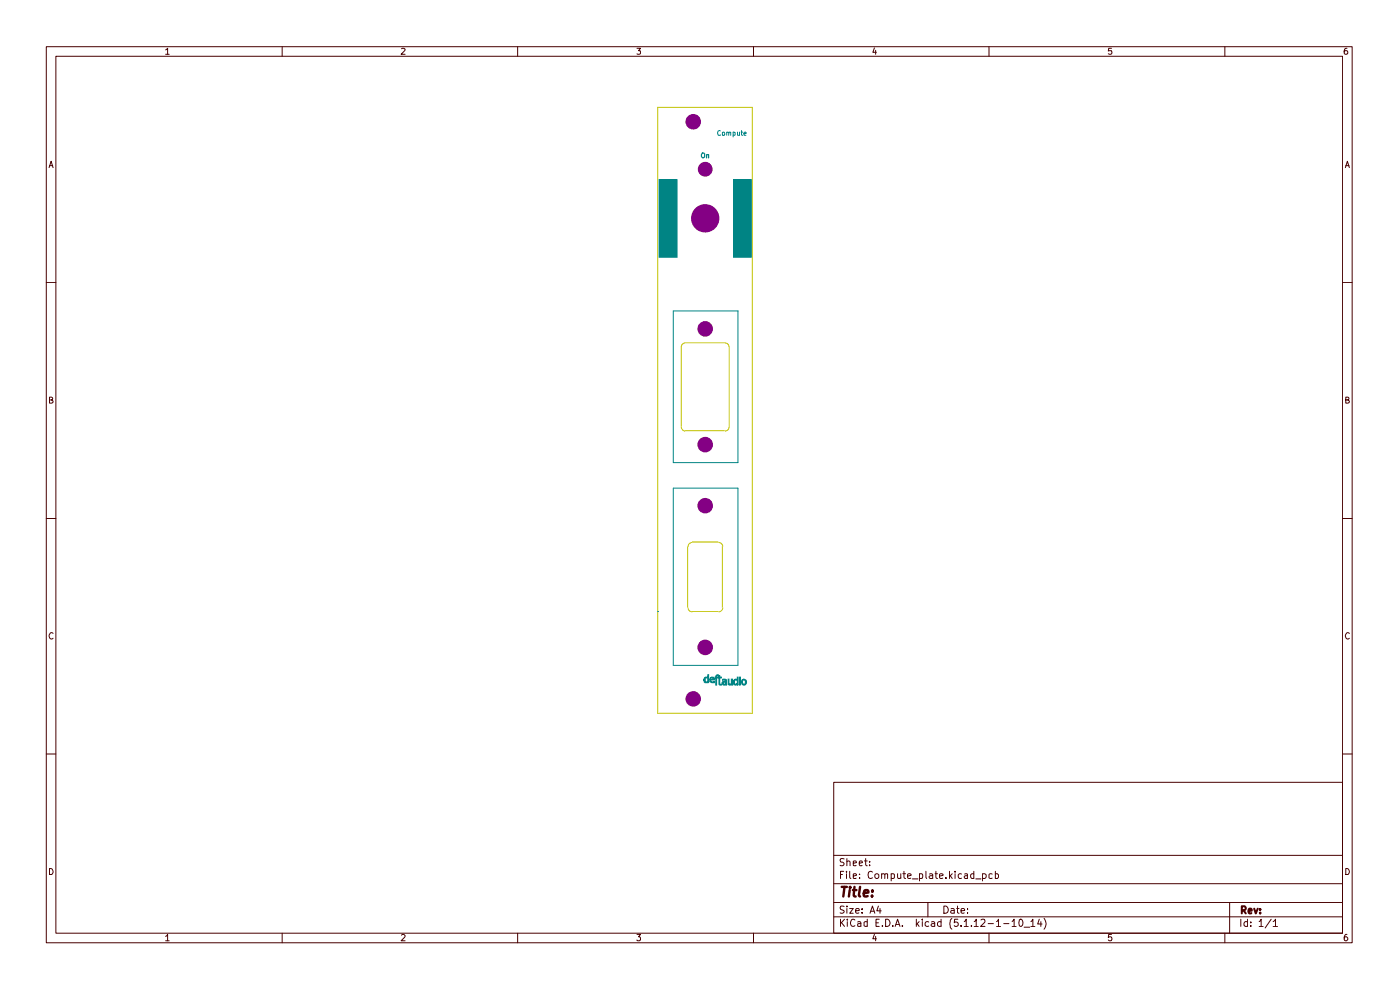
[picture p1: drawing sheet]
<svg xmlns="http://www.w3.org/2000/svg" width="297mm" height="210mm" viewBox="0 0 297 210" stroke-linecap="round" stroke-linejoin="round" font-family="sans-serif">
<g fill="none" stroke="#480000" stroke-width=".21">
<path d="M9.8 9.9h277.1v190.1h-277.1zM11.9 11.9h272.9v186.1h-272.9zM35.1 10.6l.5-.4v1.3M35.1 11.5h.8M59.9 9.9v2M85.2 10.3l.5-.1 .2 .4-.8 .9h.8M109.8 9.9v2M135.1 10.2h.8l-.4 .6h.3v.6h-.7M159.9 9.9v2M185.5 10.2l-.3 .9h.7M185.8 10.7v.8M209.8 9.9v2"/>
<path d="M235.8 10.2h-.6l-.1 .6h.7a.48 .48 0 0 1 0 .6 .48 .48 0 0 1-.7 0M259.8 9.9v2M285.7 10.2l-.4 .1-.1 1 .2 .2 .4-.1 .1-.4-.2-.2h-.5v.2M10.4 35.6l.4-1.4 .5 1.4M10.5 35.1h.7M285.4 35.6l.4-1.4 .5 1.4M285.5 35.1h.7M9.8 59.9h2.1M284.8 59.9h2.1M10.5 84.8h.6v-.5l-.6-.1v1.3h.5l.3-.4-.4-.3M285.5 84.8h.6v-.5l-.6-.1v1.3h.5l.3-.4-.4-.3M9.8 110h2.1"/>
<path d="M284.8 110h2.1M11.3 134.4a.57 .57 0 0 0-.8 0 .57 .57 0 0 0 0 .8l.3 .4 .5-.2M286.3 134.4a.57 .57 0 0 0-.8 0 .57 .57 0 0 0 0 .8l.3 .4 .5-.2M9.8 159.9h2.1M284.8 159.9h2.1M176.9 165.9h107.9v32.1h-107.9zM10.5 184.2a.71 .71 0 0 1 .7 .5 .71 .71 0 0 1-.2 .8h-.5zM35.1 198.6l.5-.4v1.4M35.1 199.6h.8M59.9 198v2M85.2 198.4l.1-.2h.4l.2 .4-.8 1h.8M109.8 198v2"/>
<path d="M135.1 198.2h.8l-.4 .5 .4 .3-.1 .5-.5 .1-.2-.2M159.9 198v2M176.9 194.5h107.9M176.9 191.4h107.9M176.9 187.5h107.9M176.9 181.4h107.9M178.3 195v1.5M178.3 185.5h.4M178.5 195.7l.7 .8M179 184.8h-.7v1.6M179.1 192.3h-.8a.61 .61 0 0 0 .1 .6 .61 .61 0 0 0 .6 .2l.1 .4a.6 .6 0 0 1-.9 .1M179.1 182.2h-.8a.53 .53 0 0 0 .1 .6 .53 .53 0 0 0 .5 .2l.2 .2-.2 .4h-.7"/>
<path d="M179.2 195l-.9 .9M179.6 184.8v.2M179.6 185.3v1.1M179.7 192.2v.2M179.7 182.8v-.1a.36 .36 0 0 1 .6 .2v.7M179.7 182.1v1.5M179.7 192.7v1M179.7 195v.2M179.7 195.5v1M180.3 192.7h.7l-.7 1h.7M180.3 184.8v1.3l.2 .3M181 185.8l.7-.1-.2-.4-.5 .1v.9h.6"/>
<path d="M181 183.1l.7-.1-.2-.4-.5 .1v.9h.6M181.4 195.2l-.4-.2a.78 .78 0 0 0-.6 .7 .78 .78 0 0 0 .6 .8l.4-.2M181.5 193.2l.8-.1-.1-.3-.4-.1-.3 .3v.5l.3 .2 .4-.1M181.9 195.6h.6l.1 .9M182.3 183.1l.7-.1-.2-.4-.4 .1-.1 .7 .2 .2h.4M182.4 186.2v.2M182.4 185.4v.1M182.6 195.9l-.7 .1v.4h.7M182.9 193.5v.2M182.9 192.8v.2M183.4 182.6h.6M183.6 182.1v1.3l.4 .2"/>
<path d="M184 195.6l-.4-.1-.3 .2v.6l.3 .2 .4-.1M184 195v1.5M184.5 183.5v.1M184.5 182.7v.2M184.6 193.7l.5-1.5 .5 1.5M184.7 193.3h.7M185.1 185l-.1-.1a.5 .5 0 0 0-.8 .3 .66 .66 0 0 0 0 .9 .66 .66 0 0 0 .9 .1M185.5 198.2l-.3 .9h.7M185.6 185.6a.47 .47 0 0 1 .4-.3 .47 .47 0 0 1 .4 .3v.4l-.3 .4-.4-.2zM185.8 198.6v1M185.8 195.7h.6M186.4 192.2l-.4 1h.9"/>
<path d="M186.5 195h-.7v1.5h.7M186.7 192.7v1M187 185.5l.3-.2 .4 .2v.9M187 185.3v1.1M187.2 196.3v.2M187.7 185.5l.2-.2 .4 .1v1M187.9 195a.78 .78 0 0 1 .9 .7 .78 .78 0 0 1-.9 .8zM189.1 185.4l.4-.1 .2 .2v.7l-.2 .2-.4-.1M189.1 185.3v1.6M189.4 196.3v.2M189.9 196.5l.5-1.5 .5 1.5M190.1 196.1h.7"/>
<path d="M190.4 185.3l.1 1 .3 .1 .3-.2M191.1 185.3v1.1M191.4 196.3v.2M191.5 185.3h.6M191.8 184.8v1.3l.3 .3M192.5 185.8l.8-.1-.1-.3-.4-.1-.3 .2 .1 .8h.6M193.5 186.4h1.2M194.4 195v1.5M194.6 195.9l.4 .6M195 195.5l-.6 .6M195.1 185.4l.4-.1 .2 .3v.7h-.6M195.1 185.3v1.6"/>
<path d="M195.7 195v.2M195.7 195.5v1M196.4 184.8v1.3l.2 .3M196.8 191.4v3.1M197 195.6h-.6l-.1 .7a.52 .52 0 0 0 .7 .1M197.2 185.4l.4-.1 .3 .2v.9M197.6 195.6h.6l.1 .9M197.9 185.7l-.8 .2 .3 .5 .5-.1M198.3 195.9h-.5l-.3 .3 .3 .3 .5-.1M198.4 185.3h.5M198.5 184.8v1.3l.4 .3M199.3 185.8l.8-.1-.1-.3-.4-.1-.3 .2 .1 .8h.6"/>
<path d="M199.6 195.6h-.5l-.2 .7a.52 .52 0 0 0 .7 .1M199.6 195v1.5M200.2 192.2a.78 .78 0 0 1 1 .8 .78 .78 0 0 1-1 .7zM200.7 186.2v.2M201.4 184.8v1.6M201.6 185.8l.4 .6M201.8 192.8h.6v.9M201.9 194.8a1.74 1.74 0 0 0 0 2.3M202 185.3l-.6 .6M202.4 193.1h-.5l-.2 .3 .2 .3 .5-.1M202.6 184.8v.2M202.6 185.3v1.1"/>
<path d="M202.9 192.7h.6M203.1 192.2v1.3l.4 .2M203.2 195h-.7l-.1 .7 .2-.1 .5 .1 .2 .6-.4 .2h-.3l-.2-.2M203.9 193.2l.7-.1v-.3l-.5-.1-.2 .3v.5l.2 .2 .5-.1M203.9 196.3v.2M204 185.4l-.5-.1-.2 .3 .1 .6 .1 .2 .5-.1M204.6 195.5l.4-.5v1.5M204.6 196.5h.8M204.6 185.4h.6v1M205.2 193.5v.2M205.2 192.8v.2M205.2 185.7l-.6 .2 .2 .5 .4-.1"/>
<path d="M206.1 196.3v.2M206.6 185.4l-.4-.1-.3 .3 .1 .6 .2 .2 .4-.1M206.6 184.8v1.6M206.7 195.5l.4-.5v1.5M206.7 196.5h.8M207 186.4h1.1M208.1 195.2l.6-.2 .2 .1 .1 .4-1 1h1M208.4 185.4a.52 .52 0 0 1 .8 .2l-.2 .7h-.6M208.4 185.3v1.6M209.6 195.9h1.1M209.8 198v2M210.5 185.4l-.4-.1-.3 .2v.7l.3 .2 .4-.1"/>
<path d="M211.2 185.4l.4-.1 .2 .3v.6l-.2 .2-.4-.1M211.2 184.8v1.6M211.4 195.5l.4-.5v1.5M211.4 196.5h.9M212.9 195.9h1.1M214.7 195.5l.4-.5v1.5M214.7 196.5h.9M216.3 195.1l.2-.1a.82 .82 0 0 1 .5 .7 .82 .82 0 0 1-.5 .8 1.1 1.1 0 0 1-.2-1.4zM217.3 196.7h1.1M218.7 195.5l.4-.5v1.5M218.7 196.5h.8M220.5 195l-.4 1h1"/>
<path d="M220.8 195.5v1M221.5 194.8a1.74 1.74 0 0 1 0 2.3M235.8 198.2h-.6l-.1 .7 .3-.2 .4 .1v.7l-.4 .1-.3-.2M259.8 198v2M260.9 191.4v6.6M263.2 195v1.5M264.7 195.6l-.5-.1-.3 .3v.5l.3 .2 .5-.1M264.7 195v1.5M265.3 196.3v.2M265.3 195.6v.1M267.1 195.5l.4-.5v1.5M267.1 196.5h.9"/>
<path d="M269.7 195l-1.3 1.8M270.1 195.5l.5-.5v1.5M270.1 196.5h.9M285.5 184.2a.71 .71 0 0 1 .7 .5 .71 .71 0 0 1-.2 .8h-.5zM285.7 198.2a.58 .58 0 0 0-.5 .6v.7l.5 .1 .2-.3v-.3l-.2-.3h-.3l-.2 .3"/>
</g>
<path d="M263.4 193.1h.6a.47 .47 0 0 0 .3-.4 .47 .47 0 0 0-.3-.5h-.6v1.6M263.8 193.1l.5 .7M264.9 193.3l.7-.1-.2-.5-.4 .1-.1 .8 .1 .2 .5-.1M266.1 192.7l.3 1.1 .4-1.1M267.3 193.6v.2M267.3 192.8v.2" fill="none" stroke="#480000" stroke-width=".42"/>
<path d="M178.6 188.1h1.1M179.2 188.1l-.3 2.1M180.3 188.8l-.2 1.4M180.3 188.1v.3M180.9 188.8h.8M181.3 188.1l-.2 1.8 .4 .3M182.5 188.1l-.3 1.8 .3 .3M183.2 189.5l1-.2-.1-.4h-.7l-.2 1 .3 .3 .6-.1M185 190v.2M185.1 188.9v.2" fill="none" stroke="#480000" stroke-width=".51"/>
<g fill="none" stroke="#c2c200" stroke-width=".21">
<path d="M139.5 22.8h20.1v128.5h-20.1zM144.5 73.6v17a.89 .89 0 0 0 .9 .8M145.4 72.7h8.4M145.4 72.7a.89 .89 0 0 0-.9 .9M153.8 72.7a.89 .89 0 0 1 .9 .9M154.7 73.6v17a.89 .89 0 0 1-.9 .8M145.4 91.4h8.4M145.9 115.9v13M146.8 115h5.6M146.9 115.1a.89 .89 0 0 0-.9 .9M152.4 115.1a.89 .89 0 0 1 .9 .9M153.2 115.9v13"/>
<path d="M146 128.9a.89 .89 0 0 0 .9 .9M146.8 129.7h5.6M153.3 128.9a.89 .89 0 0 1-.9 .9"/>
</g>
<path d="M139.8 38.1h3.8v16.5h-3.8z" fill="#008484"/>
<path d="M139.8 38.1h3.8v16.5h-3.8z" fill="none" stroke="#008484" stroke-width=".21"/>
<path d="M155.6 38.1h3.8v16.5h-3.8z" fill="#008484"/>
<g fill="none" stroke="#008484" stroke-width=".21">
<path d="M152.8 27.8a.52 .52 0 0 0-.6 .3 .52 .52 0 0 0 .2 .6l.4-.1M153.2 28.1h.5v.6l-.5-.1zM154.2 28.1h.4v.6M154.2 28v.7M154.6 28.2l.2-.2 .2 .1v.6M155.5 28.1h.5v.5l-.5 .1M155.5 28v1M155.6 38.1h3.8v16.5h-3.8zM156.5 28v.7l.4-.1M156.9 28v.7M157.2 28h.4M157.3 27.7v.8l.3 .2"/>
<path d="M157.8 28.4l.5-.1-.1-.3-.4 .2v.3l.1 .2h.3M142.8 66h13.7v32.1h-13.7zM142.8 103.5h13.7v37.6h-13.7zM139.5 129.7h.2"/>
</g>
<path d="M149 32.5h.3l.2 .1v.7l-.4 .2a.66 .66 0 0 1-.1-1zM149.9 32.9l.4-.1v.7M149.9 32.8v.7" fill="none" stroke="#008484" stroke-width=".25"/>
<path d="M154.5 144.1h.1v1l.2 .1 .4-.2v-.9h.2v1.2l-.2-.1-.3 .1-.4-.1z" fill="#008484"/>
<path d="M154.5 144.1h.1v1l.2 .1 .4-.2v-.9h.2v1.2l-.2-.1-.5 .1-.2-.1z" fill="none" stroke="#008484" stroke-width=".21"/>
<path d="M155.7 144.3a.52 .52 0 0 1 .7-.2v-.5h.2v1.7l-.3-.1a.43 .43 0 0 1-.4 .1 .43 .43 0 0 1-.3-.3v-.3h.1l.3 .5 .4-.3v-.6l-.4-.1-.3 .5h-.1z" fill="#008484"/>
<path d="M155.6 144.4l.1-.1a.52 .52 0 0 1 .7-.2v-.5h.2v1.7l-.3-.1a.43 .43 0 0 1-.4 .1 .43 .43 0 0 1-.3-.3v-.3h.1l.3 .5 .3-.1 .1-.8-.4-.1-.3 .5h-.1z" fill="none" stroke="#008484" stroke-width=".21"/>
<path d="M157.4 144.3a.55 .55 0 0 1 .5-.2 .55 .55 0 0 1 .5 .4l-.1 .6-.3 .2h-.3l-.3-.1-.1-.5h.2v.3l.4 .2 .2-.3v-.5l-.4-.2-.2 .5h-.2z" fill="#008484"/>
<path d="M157.4 144.3a.55 .55 0 0 1 .5-.2 .55 .55 0 0 1 .5 .4l-.1 .6-.3 .2h-.3l-.3-.1-.1-.5h.2v.3l.4 .2 .2-.3v-.5l-.4-.2-.2 .5h-.2z" fill="none" stroke="#008484" stroke-width=".21"/>
<path d="M156.8 144.1h.3v1.2h-.3z" fill="#008484"/>
<path d="M156.8 144.1h.3v1.2h-.3z" fill="none" stroke="#008484" stroke-width=".21"/>
<path d="M156.8 143.6h.3v.3h-.3z" fill="#008484"/>
<path d="M156.8 143.6h.3v.3h-.3z" fill="none" stroke="#008484" stroke-width=".21"/>
<path d="M151.8 143.4l.3-.3h.3v.3l-.2-.1-.2 .3h.5v-.3h.2v.3h.3v.2h-.3v1.3l.3 .1v.1h-.3l-.2-.1v-1.4h-.5v1.5h-.2v-1.5h-.1z" fill="#008484"/>
<path d="M151.8 143.4l.3-.3h.3v.3l-.2-.1-.2 .3h.5v-.3h.2v.3h.3v.2h-.3v1.3l.3 .1v.1h-.3l-.2-.1v-1.4h-.5v1.5h-.2v-1.5h-.1z" fill="none" stroke="#008484" stroke-width=".21"/>
<path d="M153.3 144.1h.6l.2 .1v1.1h-.1v-.1l-.5 .1-.3-.2v-.2h.2l.3 .3 .3-.3v-.2l-.8 .2 .2-.3 .6-.1-.2-.3-.5 .1z" fill="#008484"/>
<path d="M153.3 144.1h.6l.2 .1v1.1h-.1v-.1l-.5 .1-.3-.2v-.2h.2l.3 .3 .3-.3v-.2l-.8 .2 .2-.3 .6-.1-.2-.3-.5 .1z" fill="none" stroke="#008484" stroke-width=".21"/>
<path d="M149.5 143.7l.7-.1v-.5h.1v1.7h-.7l-.2-.1-.1-.5h.3l.1 .5 .5-.2-.1-.7h-.4l-.1 .4h-.3z" fill="#008484"/>
<path d="M149.5 143.7l.7-.1v-.5h.1v1.7h-.7l-.2-.1-.1-.5h.3l.1 .5 .5-.2-.1-.7h-.4l-.1 .4h-.3z" fill="none" stroke="#008484" stroke-width=".21"/>
<path d="M150.7 143.8l.2-.2 .5 .1 .2 .5h-.9v.2l.3 .3 .6-.1-.1 .2h-.5l-.4-.2v-.5h.8l-.1-.3h-.4l-.2 .3h-.1z" fill="#008484"/>
<path d="M150.7 143.7h.7l.2 .5h-.9v.2l.3 .3 .6-.1-.1 .2h-.5l-.4-.2v-.5h.8l-.1-.3h-.4l-.2 .3h-.1z" fill="none" stroke="#008484" stroke-width=".21"/>
<g fill="#840084">
<circle cx="149.6" cy="46.3" r="3"/>
<circle cx="149.6" cy="35.9" r="1.57"/>
<circle cx="149.6" cy="69.8" r="1.65"/>
<circle cx="149.6" cy="94.3" r="1.65"/>
<circle cx="149.6" cy="107.3" r="1.65"/>
<circle cx="149.6" cy="137.3" r="1.65"/>
<circle cx="147.1" cy="25.8" r="1.65"/>
<circle cx="147.1" cy="148.3" r="1.65"/>
</g>
</svg>
